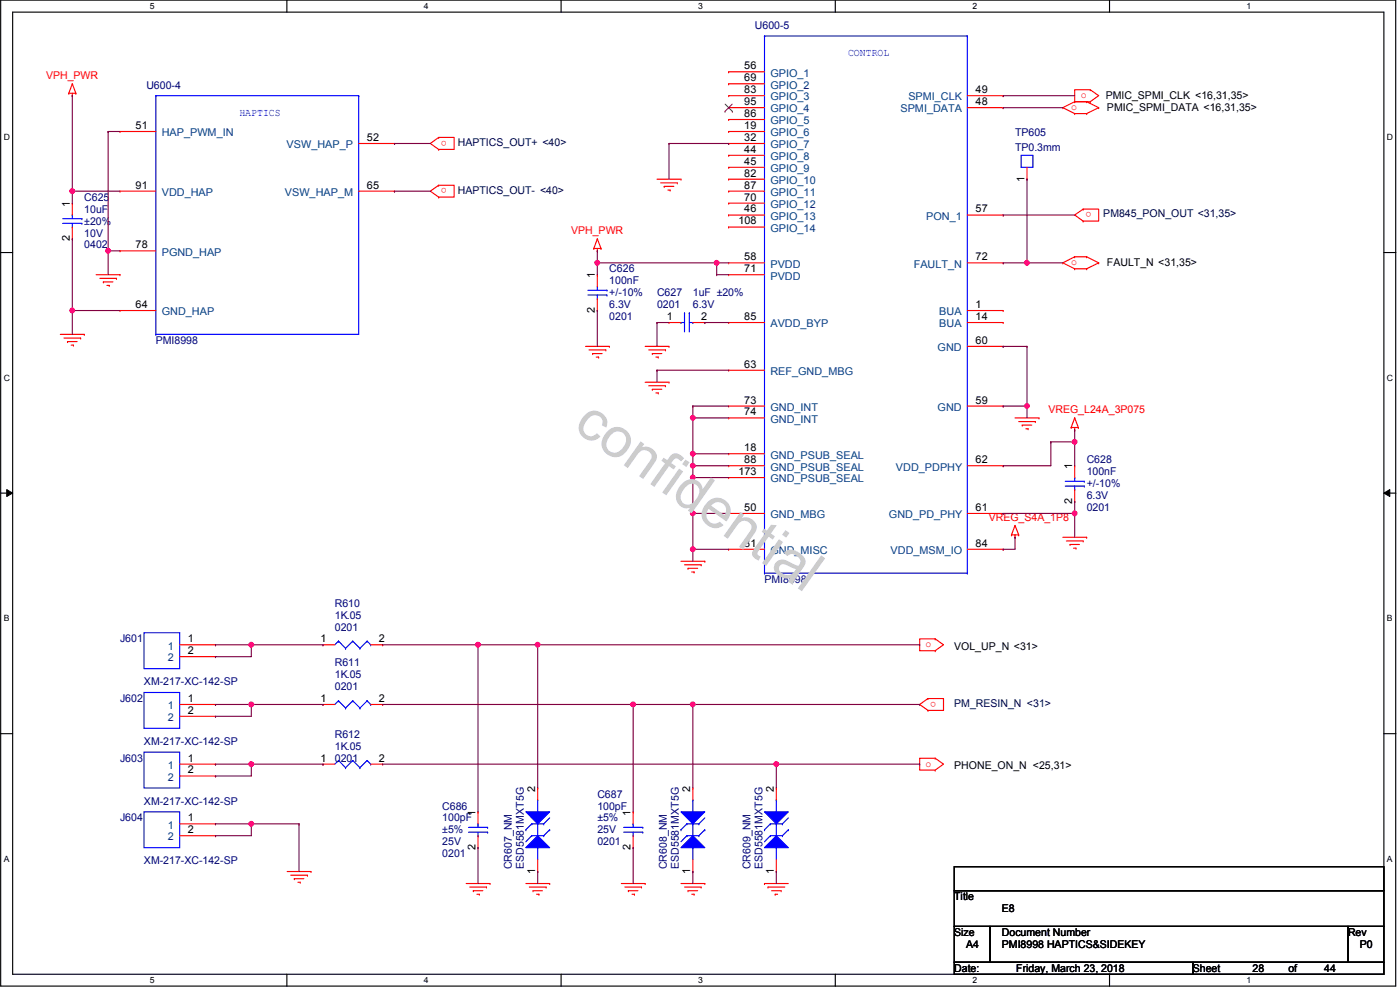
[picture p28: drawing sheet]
<svg xmlns="http://www.w3.org/2000/svg" width="420mm" height="297mm" viewBox="0 0 420 297" stroke-linecap="round" stroke-linejoin="round" font-family="sans-serif">
<defs><g id="words">
<text font-size="16.9" fill="#ccc" x="171.7" y="128.6" transform="rotate(35 171.7 128.6)">confidential</text>
<g font-size="3.2" fill="#000080">
<text x="226.6" y="8.7">U600-5</text>
<text x="43.9" y="26.6">U600-4</text>
<text x="304.6" y="40.9">TP605</text>
<text x="304.6" y="45.2">TP0.3mm</text>
<text x="25.3" y="60.2">C625</text>
<text x="25.3" y="63.8">10uF</text>
<text x="25.3" y="71">10V</text>
<text x="25.3" y="67.4">±20%</text>
<text x="25.3" y="74.5">0402</text>
<text x="182.9" y="81.7">C626</text>
<text x="182.9" y="85.3">100nF</text>
<text x="182.9" y="88.9">+/-10%</text>
<text x="197.2" y="88.9">C627</text>
<text x="207.9" y="88.9">1uF ±20%</text>
<text x="182.9" y="92.5">6.3V</text>
<text x="197.2" y="92.5">0201</text>
<text x="207.9" y="92.5">6.3V</text>
<text x="182.9" y="96.1">0201</text>
<text x="46.8" y="103.2">PMI8998</text>
<text x="326.1" y="139">C628</text>
<text x="326.1" y="142.6">100nF</text>
<text x="326.1" y="149.8">6.3V</text>
<text x="326.1" y="146.2">+/-10%</text>
<text x="326.1" y="153.4">0201</text>
<text x="229.4" y="174.8">PMI8998</text>
<text x="100.5" y="182">R610</text>
<text x="100.5" y="185.6">1K.05</text>
<text x="100.5" y="189.2">0201</text>
<text x="36" y="192.7">J601</text>
<text x="100.5" y="199.9">R611</text>
<text x="100.5" y="203.5">1K.05</text>
<text x="43.2" y="205.7">XM-217-XC-142-SP</text>
<text x="100.5" y="207.1">0201</text>
<text x="36" y="210.7">J602</text>
<text x="100.5" y="221.4">R612</text>
<text x="43.2" y="223.6">XM-217-XC-142-SP</text>
<text x="100.5" y="225">1K.05</text>
<text x="36" y="228.6">J603</text>
<text x="100.5" y="228.6">0201</text>
<text x="179.3" y="239.3">C687</text>
<text x="43.2" y="241.5">XM-217-XC-142-SP</text>
<text x="132.7" y="242.9">C686</text>
<text x="179.3" y="242.9">100pF</text>
<text x="36" y="246.5">J604</text>
<text x="132.7" y="246.5">100pF</text>
<text x="132.7" y="250.1">±5%</text>
<text x="179.3" y="250.1">25V</text>
<text x="179.3" y="246.5">±5%</text>
<text x="132.7" y="257.2">0201</text>
<text x="132.7" y="253.6">25V</text>
<text x="179.3" y="253.6">0201</text>
<text x="43.2" y="259.4">XM-217-XC-142-SP</text>
<text x="153.6" y="260.8" transform="rotate(-90 153.6 260.8)">CR607_NM</text>
<text x="157.2" y="260.8" transform="rotate(-90 157.2 260.8)">ESD5581MXT5G</text>
<text x="200.1" y="260.8" transform="rotate(-90 200.1 260.8)">CR608_NM</text>
<text x="203.7" y="260.8" transform="rotate(-90 203.7 260.8)">ESD5581MXT5G</text>
<text x="225.2" y="260.8" transform="rotate(-90 225.2 260.8)">CR609_NM</text>
<text x="228.8" y="260.8" transform="rotate(-90 228.8 260.8)">ESD5581MXT5G</text>
</g>
<g font-size="3.2" fill="#00f">
<text x="254.5" y="16.9">CONTROL</text>
<text x="71.8" y="34.8">HAPTICS</text>
</g>
<g font-size="3.2" fill="#f00">
<text x="13.8" y="23.7">VPH_PWR</text>
<text x="324.3" y="29.5">o</text>
<text x="321.5" y="33.1">o</text>
<text x="134.1" y="42.2" transform="rotate(180 134.1 42.2)">o</text>
<text x="134.1" y="56.5" transform="rotate(180 134.1 56.5)">o</text>
<text x="327.6" y="63.7" transform="rotate(180 327.6 63.7)">o</text>
<text x="171.4" y="70.3">VPH_PWR</text>
<text x="321.5" y="79.6">o</text>
<text x="314.7" y="124">VREG_L24A_3P075</text>
<text x="296.7" y="156.2">VREG_S4A_1P8</text>
<text x="277.8" y="194.2">o</text>
<text x="281" y="210.5" transform="rotate(180 281 210.5)">o</text>
<text x="277.8" y="230">o</text>
</g>
<g font-size="3.2">
<text x="223.4" y="20.8">56</text>
<text x="223.4" y="24.4">69</text>
<text x="223.4" y="27.9">83</text>
<text x="292.8" y="27.9">49</text>
<text x="331.8" y="29.8">PMIC_SPMI_CLK &lt;16,31,35&gt;</text>
<text x="223.4" y="31.5">95</text>
<text x="223.4" y="35.1">86</text>
<text x="292.8" y="31.5">48</text>
<text x="332.2" y="33.4">PMIC_SPMI_DATA &lt;16,31,35&gt;</text>
<text x="40.7" y="38.7">51</text>
<text x="223.4" y="38.7">19</text>
<text x="110.1" y="42.3">52</text>
<text x="223.4" y="42.3">32</text>
<text x="223.4" y="45.8">44</text>
<text x="223.4" y="49.4">45</text>
<text x="223.4" y="53">82</text>
<text x="40.7" y="56.6">91</text>
<text x="110.1" y="56.6">65</text>
<text x="223.4" y="56.6">87</text>
<text x="307.5" y="54.5" transform="rotate(-90 307.5 54.5)">1</text>
<text x="20.9" y="62" transform="rotate(-90 20.9 62)">1</text>
<text x="223.4" y="60.2">70</text>
<text x="223.4" y="63.8">46</text>
<text x="292.8" y="63.8">57</text>
<text x="221.6" y="67.4">108</text>
<text x="20.9" y="72.4" transform="rotate(-90 20.9 72.4)">2</text>
<text x="40.7" y="74.5">78</text>
<text x="178.5" y="83.5" transform="rotate(-90 178.5 83.5)">1</text>
<text x="223.4" y="78.1">58</text>
<text x="223.4" y="81.7">71</text>
<text x="292.8" y="78.1">72</text>
<text x="332.2" y="79.9">FAULT_N &lt;31,35&gt;</text>
<text x="40.7" y="92.4">64</text>
<text x="178.5" y="93.9" transform="rotate(-90 178.5 93.9)">2</text>
<text x="292.8" y="92.4">1</text>
<text x="200.1" y="96">1</text>
<text x="210.4" y="96">2</text>
<text x="223.4" y="96">85</text>
<text x="292.8" y="96">14</text>
<text x="292.8" y="103.2">60</text>
<text x="223.4" y="110.3">63</text>
<text x="223.4" y="121.1">73</text>
<text x="223.4" y="124.6">74</text>
<text x="292.8" y="121.1">59</text>
<text x="223.4" y="135.4">18</text>
<text x="221.6" y="142.5">173</text>
<text x="223.4" y="139">88</text>
<text x="292.8" y="139">62</text>
<text x="321.8" y="140.8" transform="rotate(-90 321.8 140.8)">1</text>
<text x="223.4" y="153.3">50</text>
<text x="292.8" y="153.3">61</text>
<text x="321.8" y="151.2" transform="rotate(-90 321.8 151.2)">2</text>
<text x="223.4" y="164">31</text>
<text x="292.8" y="164">84</text>
<text x="56.4" y="192.7">1</text>
<text x="56.4" y="196.3">2</text>
<text x="96.2" y="192.7">1</text>
<text x="113.7" y="192.7">2</text>
<text x="286.4" y="194.9">VOL_UP_N &lt;31&gt;</text>
<text x="56.4" y="210.6">1</text>
<text x="56.4" y="214.2">2</text>
<text x="96.2" y="210.6">1</text>
<text x="113.7" y="210.6">2</text>
<text x="56.4" y="228.5">1</text>
<text x="56.4" y="232.1">2</text>
<text x="96.2" y="228.5">1</text>
<text x="113.7" y="228.5">2</text>
<text x="286.4" y="230.7">PHONE_ON_N &lt;25,31&gt;</text>
<text x="160.6" y="237.5" transform="rotate(-90 160.6 237.5)">2</text>
<text x="207.2" y="237.5" transform="rotate(-90 207.2 237.5)">2</text>
<text x="232.2" y="237.5" transform="rotate(-90 232.2 237.5)">2</text>
<text x="142.7" y="244.7" transform="rotate(-90 142.7 244.7)">1</text>
<text x="189.3" y="244.7" transform="rotate(-90 189.3 244.7)">1</text>
<text x="56.4" y="246.4">1</text>
<text x="56.4" y="250">2</text>
<text x="142.7" y="255.1" transform="rotate(-90 142.7 255.1)">2</text>
<text x="189.3" y="255.1" transform="rotate(-90 189.3 255.1)">2</text>
<text x="160.6" y="262.3" transform="rotate(-90 160.6 262.3)">1</text>
<text x="207.2" y="262.3" transform="rotate(-90 207.2 262.3)">1</text>
<text x="232.2" y="262.3" transform="rotate(-90 232.2 262.3)">1</text>
<text x="286.4" y="270.1">Title</text>
<text x="300.7" y="273.7">E8</text>
<text x="286.4" y="280.8">Size</text>
<text x="300.7" y="280.8">Document Number</text>
<text x="404.6" y="280.8">Rev</text>
<text x="290" y="284.4">A4</text>
<text x="300.7" y="284.4">PMI8998 HAPTICS&amp;SIDEKEY</text>
<text x="408.1" y="284.4">P0</text>
<text x="286.4" y="291.6">Date:</text>
<text x="305" y="291.6">Friday, March 23, 2018</text>
<text x="358" y="291.6">Sheet</text>
<text x="375.9" y="291.6">28</text>
<text x="386.7" y="291.6">of</text>
<text x="397.4" y="291.6">44</text>
</g>
<g font-size="3.2" fill="#004080">
<text x="231.2" y="23">GPIO_1</text>
<text x="231.2" y="26.6">GPIO_2</text>
<text x="231.2" y="30.1">GPIO_3</text>
<text x="231.2" y="33.7">GPIO_4</text>
<text x="270.2" y="33.7">SPMI_DATA</text>
<text x="272.6" y="30.1">SPMI_CLK</text>
<text x="48.5" y="40.9">HAP_PWM_IN</text>
<text x="231.2" y="37.3">GPIO_5</text>
<text x="231.2" y="40.9">GPIO_6</text>
<text x="86" y="44.5">VSW_HAP_P</text>
<text x="231.2" y="44.5">GPIO_7</text>
<text x="231.2" y="48">GPIO_8</text>
<text x="231.2" y="51.6">GPIO_9</text>
<text x="48.5" y="58.8">VDD_HAP</text>
<text x="85.5" y="58.8">VSW_HAP_M</text>
<text x="231.2" y="55.2">GPIO_10</text>
<text x="231.2" y="58.8">GPIO_11</text>
<text x="231.2" y="62.4">GPIO_12</text>
<text x="231.2" y="66">GPIO_13</text>
<text x="278" y="66">PON_1</text>
<text x="231.2" y="69.6">GPIO_14</text>
<text x="48.5" y="76.7">PGND_HAP</text>
<text x="231.2" y="80.3">PVDD</text>
<text x="231.2" y="83.9">PVDD</text>
<text x="274.2" y="80.3">FAULT_N</text>
<text x="48.5" y="94.6">GND_HAP</text>
<text x="281.9" y="94.6">BUA</text>
<text x="231.2" y="98.2">AVDD_BYP</text>
<text x="281.9" y="98.2">BUA</text>
<text x="281.4" y="105.4">GND</text>
<text x="231.2" y="112.5">REF_GND_MBG</text>
<text x="231.2" y="123.3">GND_INT</text>
<text x="281.4" y="123.3">GND</text>
<text x="231.2" y="126.8">GND_INT</text>
<text x="231.2" y="137.6">GND_PSUB_SEAL</text>
<text x="231.2" y="141.2">GND_PSUB_SEAL</text>
<text x="268.9" y="141.2">VDD_PDPHY</text>
<text x="231.2" y="144.7">GND_PSUB_SEAL</text>
<text x="231.2" y="155.5">GND_MBG</text>
<text x="266.8" y="155.5">GND_PD_PHY</text>
<text x="231.2" y="166.2">GND_MISC</text>
<text x="267.3" y="166.2">VDD_MSM_IO</text>
<text x="50.4" y="194.9">1</text>
<text x="50.4" y="198.5">2</text>
<text x="50.4" y="212.8">1</text>
<text x="50.4" y="216.4">2</text>
<text x="50.4" y="230.7">1</text>
<text x="50.4" y="234.3">2</text>
<text x="50.4" y="248.6">1</text>
<text x="50.4" y="252.2">2</text>
</g>
<g font-size="3.2" fill="#000040">
<text x="137.4" y="43.8">HAPTICS_OUT+ &lt;40&gt;</text>
<text x="137.4" y="58.1">HAPTICS_OUT- &lt;40&gt;</text>
<text x="331.1" y="65.2">PM845_PON_OUT &lt;31,35&gt;</text>
<text x="286.4" y="212.1">PM_RESIN_N &lt;31&gt;</text>
</g>
<g font-size="2.6">
<text x="44.9" y="2.8">5</text>
<text x="127.2" y="2.8">4</text>
<text x="209.5" y="2.8">3</text>
<text x="291.8" y="2.8">2</text>
<text x="374.1" y="2.8">1</text>
<text x="1.1" y="42">D</text>
<text x="416.3" y="42">D</text>
<text x="1.1" y="114.2">C</text>
<text x="416.3" y="114.2">C</text>
<text x="1.1" y="186.4">B</text>
<text x="416.3" y="186.4">B</text>
<text x="1.1" y="258.5">A</text>
<text x="416.3" y="258.5">A</text>
<text x="44.9" y="295">5</text>
<text x="127.2" y="295">4</text>
<text x="209.5" y="295">3</text>
<text x="291.8" y="295">2</text>
<text x="374.1" y="295">1</text>
</g>
</g></defs>
<path d="M.2 0h418.7v295.9h-418.7zM3.8 3.6h411.5v288.7h-411.5z" fill="none" stroke="#000" stroke-width=".34"/>
<g fill="#fff">
<path d="M44.9 .4h1.5v2.9h-1.5z"/>
<path d="M44.9 292.7h1.5v2.9h-1.5z"/>
</g>
<path d="M86.1 0v3.6M86.1 292.3v3.6" fill="none" stroke="#000" stroke-width=".34"/>
<g fill="#fff">
<path d="M127.2 .4h1.5v2.9h-1.5z"/>
<path d="M127.2 292.7h1.5v2.9h-1.5z"/>
</g>
<path d="M168.4 0v3.6M168.4 292.3v3.6" fill="none" stroke="#000" stroke-width=".34"/>
<g fill="#fff">
<path d="M209.5 .4h1.5v2.9h-1.5z"/>
<path d="M209.5 292.7h1.5v2.9h-1.5z"/>
</g>
<path d="M250.7 0v3.6M250.7 292.3v3.6" fill="none" stroke="#000" stroke-width=".34"/>
<g fill="#fff">
<path d="M291.8 .4h1.5v2.9h-1.5z"/>
<path d="M291.8 292.7h1.5v2.9h-1.5z"/>
</g>
<path d="M333 0v3.6M333 292.3v3.6" fill="none" stroke="#000" stroke-width=".34"/>
<g fill="#fff">
<path d="M374.1 .4h1.5v2.9h-1.5z"/>
<path d="M374.1 292.7h1.5v2.9h-1.5z"/>
<path d="M1.1 39.7h1.9v2.9h-1.9z"/>
<path d="M416.3 39.7h1.8v2.9h-1.8z"/>
<path d="M1.1 111.8h1.9v2.9h-1.9z"/>
<path d="M416.3 111.8h1.8v2.9h-1.8z"/>
</g>
<path d="M.2 75.8h3.6M415.3 75.8h3.6" fill="none" stroke="#000" stroke-width=".34"/>
<g fill="#fff">
<path d="M1.1 184h1.8v2.9h-1.8z"/>
<path d="M416.3 184h1.7v2.9h-1.7z"/>
</g>
<path d="M.2 148h3.6M415.3 148h3.6" fill="none" stroke="#000" stroke-width=".34"/>
<path d="M2 146.9l1.8 1.1-1.8 1zM415.3 148l1.8-1.1v2.1z" fill="#000"/>
<path d="M2 146.9l1.8 1.1-1.8 1zM415.3 148l1.8-1.1v2.1z" fill="none" stroke="#000" stroke-width=".3"/>
<g fill="#fff">
<path d="M1.1 256.2h1.8v2.9h-1.8z"/>
<path d="M416.3 256.2h1.7v2.9h-1.7z"/>
</g>
<path d="M.2 220.1h3.6M415.3 220.1h3.6" fill="none" stroke="#000" stroke-width=".34"/>
<path d="M20.6 28h2.2" fill="none" stroke="#f00" stroke-width=".34"/>
<circle cx="22.8" cy="28" r=".17" fill="#f00"/>
<path d="M21.7 28v.7" fill="none" stroke="#f00" stroke-width=".34"/>
<circle cx="21.7" cy="28.7" r=".17" fill="#f00"/>
<path d="M21.7 25.1l1.1 2.9" fill="none" stroke="#f00" stroke-width=".34"/>
<circle cx="21.7" cy="25.1" r=".17" fill="#f00"/>
<path d="M21.7 25.1l-1.1 2.9" fill="none" stroke="#f00" stroke-width=".34"/>
<circle cx="20.6" cy="28" r=".17" fill="#f00"/>
<path d="M178.2 74.5h2.2" fill="none" stroke="#f00" stroke-width=".34"/>
<circle cx="180.4" cy="74.5" r=".17" fill="#f00"/>
<path d="M179.3 74.5v.8" fill="none" stroke="#f00" stroke-width=".34"/>
<circle cx="179.3" cy="75.3" r=".17" fill="#f00"/>
<path d="M179.3 71.7l1.1 2.8" fill="none" stroke="#f00" stroke-width=".34"/>
<circle cx="179.3" cy="71.7" r=".17" fill="#f00"/>
<path d="M179.3 71.7l-1.1 2.8" fill="none" stroke="#f00" stroke-width=".34"/>
<circle cx="178.2" cy="74.5" r=".17" fill="#f00"/>
<path d="M175.7 103.9h7.2" fill="none" stroke="#f00" stroke-width=".34"/>
<circle cx="182.9" cy="103.9" r=".17" fill="#f00"/>
<path d="M176.8 105h5" fill="none" stroke="#f00" stroke-width=".34"/>
<circle cx="181.8" cy="105" r=".17" fill="#f00"/>
<path d="M177.9 106.1h2.8" fill="none" stroke="#f00" stroke-width=".34"/>
<circle cx="177.9" cy="106.1" r=".17" fill="#f00"/>
<path d="M178.9 107.1h.8" fill="none" stroke="#f00" stroke-width=".34"/>
<circle cx="179.7" cy="107.1" r=".17" fill="#f00"/>
<path d="M193.6 114.7h7.2" fill="none" stroke="#f00" stroke-width=".34"/>
<circle cx="200.8" cy="114.7" r=".17" fill="#f00"/>
<path d="M194.7 115.7h5" fill="none" stroke="#f00" stroke-width=".34"/>
<circle cx="199.7" cy="115.7" r=".17" fill="#f00"/>
<path d="M195.8 116.8h2.8" fill="none" stroke="#f00" stroke-width=".34"/>
<circle cx="195.8" cy="116.8" r=".17" fill="#f00"/>
<path d="M196.8 117.9h.8" fill="none" stroke="#f00" stroke-width=".34"/>
<circle cx="197.6" cy="117.9" r=".17" fill="#f00"/>
<path d="M204.4 168.4h7.1" fill="none" stroke="#f00" stroke-width=".34"/>
<circle cx="211.5" cy="168.4" r=".17" fill="#f00"/>
<path d="M205.4 169.5h5" fill="none" stroke="#f00" stroke-width=".34"/>
<circle cx="210.4" cy="169.5" r=".17" fill="#f00"/>
<path d="M206.5 170.5h2.9" fill="none" stroke="#f00" stroke-width=".34"/>
<circle cx="206.5" cy="170.5" r=".17" fill="#f00"/>
<path d="M207.6 171.6h.7" fill="none" stroke="#f00" stroke-width=".34"/>
<circle cx="208.3" cy="171.6" r=".17" fill="#f00"/>
<path d="M304.6 125.4h7.2" fill="none" stroke="#f00" stroke-width=".34"/>
<circle cx="311.8" cy="125.4" r=".17" fill="#f00"/>
<path d="M305.7 126.5h5" fill="none" stroke="#f00" stroke-width=".34"/>
<circle cx="310.7" cy="126.5" r=".17" fill="#f00"/>
<path d="M306.8 127.6h2.9" fill="none" stroke="#f00" stroke-width=".34"/>
<circle cx="306.8" cy="127.6" r=".17" fill="#f00"/>
<path d="M307.9 128.7h.7" fill="none" stroke="#f00" stroke-width=".34"/>
<circle cx="308.6" cy="128.7" r=".17" fill="#f00"/>
<path d="M321.5 128.3h2.1" fill="none" stroke="#f00" stroke-width=".34"/>
<circle cx="323.6" cy="128.3" r=".17" fill="#f00"/>
<path d="M322.5 128.3v.7" fill="none" stroke="#f00" stroke-width=".34"/>
<circle cx="322.5" cy="129" r=".17" fill="#f00"/>
<path d="M322.5 125.4l1.1 2.9" fill="none" stroke="#f00" stroke-width=".34"/>
<circle cx="322.5" cy="125.4" r=".17" fill="#f00"/>
<path d="M322.5 125.4l-1 2.9" fill="none" stroke="#f00" stroke-width=".34"/>
<circle cx="321.5" cy="128.3" r=".17" fill="#f00"/>
<path d="M303.6 160.5h2.1" fill="none" stroke="#f00" stroke-width=".34"/>
<circle cx="305.7" cy="160.5" r=".17" fill="#f00"/>
<path d="M304.6 160.5v.7" fill="none" stroke="#f00" stroke-width=".34"/>
<circle cx="304.6" cy="161.2" r=".17" fill="#f00"/>
<path d="M304.6 157.6l1.1 2.9" fill="none" stroke="#f00" stroke-width=".34"/>
<circle cx="304.6" cy="157.6" r=".17" fill="#f00"/>
<path d="M304.6 157.6l-1 2.9" fill="none" stroke="#f00" stroke-width=".34"/>
<circle cx="303.6" cy="160.5" r=".17" fill="#f00"/>
<path d="M319 161.2h7.1" fill="none" stroke="#f00" stroke-width=".34"/>
<circle cx="326.1" cy="161.2" r=".17" fill="#f00"/>
<path d="M320 162.3h5.1" fill="none" stroke="#f00" stroke-width=".34"/>
<circle cx="325.1" cy="162.3" r=".17" fill="#f00"/>
<path d="M321.1 163.4h2.9" fill="none" stroke="#f00" stroke-width=".34"/>
<circle cx="321.1" cy="163.4" r=".17" fill="#f00"/>
<path d="M322.2 164.5h.7" fill="none" stroke="#f00" stroke-width=".34"/>
<circle cx="322.9" cy="164.5" r=".17" fill="#f00"/>
<path d="M86.2 261.5h7.1" fill="none" stroke="#f00" stroke-width=".34"/>
<circle cx="93.3" cy="261.5" r=".17" fill="#f00"/>
<path d="M87.2 262.6h5.1" fill="none" stroke="#f00" stroke-width=".34"/>
<circle cx="92.3" cy="262.6" r=".17" fill="#f00"/>
<path d="M88.3 263.7h2.9" fill="none" stroke="#f00" stroke-width=".34"/>
<circle cx="88.3" cy="263.7" r=".17" fill="#f00"/>
<path d="M89.4 264.7h.7" fill="none" stroke="#f00" stroke-width=".34"/>
<circle cx="90.1" cy="264.7" r=".17" fill="#f00"/>
<path d="M229.4 265.1h7.2" fill="none" stroke="#f00" stroke-width=".34"/>
<circle cx="229.4" cy="265.1" r=".17" fill="#f00"/>
<path d="M230.5 266.1h5" fill="none" stroke="#f00" stroke-width=".34"/>
<circle cx="230.5" cy="266.1" r=".17" fill="#f00"/>
<path d="M231.6 267.3h2.8" fill="none" stroke="#f00" stroke-width=".34"/>
<circle cx="234.4" cy="267.3" r=".17" fill="#f00"/>
<path d="M232.7 268.3h.7" fill="none" stroke="#f00" stroke-width=".34"/>
<circle cx="232.7" cy="268.3" r=".17" fill="#f00"/>
<path d="M157.8 265.1h7.2" fill="none" stroke="#f00" stroke-width=".34"/>
<circle cx="165" cy="265.1" r=".17" fill="#f00"/>
<path d="M158.9 266.1h5" fill="none" stroke="#f00" stroke-width=".34"/>
<circle cx="163.9" cy="266.1" r=".17" fill="#f00"/>
<path d="M160 267.3h2.8" fill="none" stroke="#f00" stroke-width=".34"/>
<circle cx="160" cy="267.3" r=".17" fill="#f00"/>
<path d="M161 268.3h.7" fill="none" stroke="#f00" stroke-width=".34"/>
<circle cx="161.7" cy="268.3" r=".17" fill="#f00"/>
<path d="M139.9 265.1h7.2" fill="none" stroke="#f00" stroke-width=".34"/>
<circle cx="147.1" cy="265.1" r=".17" fill="#f00"/>
<path d="M141 266.1h5" fill="none" stroke="#f00" stroke-width=".34"/>
<circle cx="146" cy="266.1" r=".17" fill="#f00"/>
<path d="M142.1 267.3h2.8" fill="none" stroke="#f00" stroke-width=".34"/>
<circle cx="142.1" cy="267.3" r=".17" fill="#f00"/>
<path d="M143.1 268.3h.7" fill="none" stroke="#f00" stroke-width=".34"/>
<circle cx="143.8" cy="268.3" r=".17" fill="#f00"/>
<path d="M204.4 265.1h7.1" fill="none" stroke="#f00" stroke-width=".34"/>
<circle cx="211.5" cy="265.1" r=".17" fill="#f00"/>
<path d="M205.4 266.1h5" fill="none" stroke="#f00" stroke-width=".34"/>
<circle cx="210.4" cy="266.1" r=".17" fill="#f00"/>
<path d="M206.5 267.3h2.9" fill="none" stroke="#f00" stroke-width=".34"/>
<circle cx="206.5" cy="267.3" r=".17" fill="#f00"/>
<path d="M207.6 268.3h.7" fill="none" stroke="#f00" stroke-width=".34"/>
<circle cx="208.3" cy="268.3" r=".17" fill="#f00"/>
<path d="M186.5 265.1h7.1" fill="none" stroke="#f00" stroke-width=".34"/>
<circle cx="193.6" cy="265.1" r=".17" fill="#f00"/>
<path d="M187.5 266.1h5" fill="none" stroke="#f00" stroke-width=".34"/>
<circle cx="192.5" cy="266.1" r=".17" fill="#f00"/>
<path d="M188.6 267.3h2.9" fill="none" stroke="#f00" stroke-width=".34"/>
<circle cx="188.6" cy="267.3" r=".17" fill="#f00"/>
<path d="M189.7 268.3h.7" fill="none" stroke="#f00" stroke-width=".34"/>
<circle cx="190.4" cy="268.3" r=".17" fill="#f00"/>
<path d="M193.6 103.9h7.2" fill="none" stroke="#f00" stroke-width=".34"/>
<circle cx="200.8" cy="103.9" r=".17" fill="#f00"/>
<path d="M194.7 105h5" fill="none" stroke="#f00" stroke-width=".34"/>
<circle cx="199.7" cy="105" r=".17" fill="#f00"/>
<path d="M195.8 106.1h2.8" fill="none" stroke="#f00" stroke-width=".34"/>
<circle cx="195.8" cy="106.1" r=".17" fill="#f00"/>
<path d="M196.8 107.1h.8" fill="none" stroke="#f00" stroke-width=".34"/>
<circle cx="197.6" cy="107.1" r=".17" fill="#f00"/>
<path d="M18.1 100.3h7.2" fill="none" stroke="#f00" stroke-width=".34"/>
<circle cx="25.3" cy="100.3" r=".17" fill="#f00"/>
<path d="M19.2 101.4h5" fill="none" stroke="#f00" stroke-width=".34"/>
<circle cx="24.2" cy="101.4" r=".17" fill="#f00"/>
<path d="M20.3 102.5h2.8" fill="none" stroke="#f00" stroke-width=".34"/>
<circle cx="20.3" cy="102.5" r=".17" fill="#f00"/>
<path d="M21.4 103.5h.6" fill="none" stroke="#f00" stroke-width=".34"/>
<circle cx="22" cy="103.5" r=".17" fill="#f00"/>
<path d="M28.9 82.4h7.1" fill="none" stroke="#f00" stroke-width=".34"/>
<circle cx="36" cy="82.4" r=".17" fill="#f00"/>
<path d="M30 83.5h5" fill="none" stroke="#f00" stroke-width=".34"/>
<circle cx="35" cy="83.5" r=".17" fill="#f00"/>
<path d="M31 84.6h2.9" fill="none" stroke="#f00" stroke-width=".34"/>
<circle cx="31" cy="84.6" r=".17" fill="#f00"/>
<path d="M32.1 85.6h.7" fill="none" stroke="#f00" stroke-width=".34"/>
<circle cx="32.8" cy="85.6" r=".17" fill="#f00"/>
<path d="M197.2 53.8h7.2" fill="none" stroke="#f00" stroke-width=".34"/>
<circle cx="204.4" cy="53.8" r=".17" fill="#f00"/>
<path d="M198.3 54.9h5" fill="none" stroke="#f00" stroke-width=".34"/>
<circle cx="203.3" cy="54.9" r=".17" fill="#f00"/>
<path d="M199.3 55.9h2.9" fill="none" stroke="#f00" stroke-width=".34"/>
<circle cx="199.3" cy="55.9" r=".17" fill="#f00"/>
<path d="M200.4 57h.7" fill="none" stroke="#f00" stroke-width=".34"/>
<circle cx="201.1" cy="57" r=".17" fill="#f00"/>
<path d="M129.1 43.1l2.5 1.7" fill="none" stroke="#f00" stroke-width=".34"/>
<circle cx="131.6" cy="44.8" r=".17" fill="#f00"/>
<path d="M131.6 41.2l-2.5 1.9" fill="none" stroke="#f00" stroke-width=".34"/>
<circle cx="131.6" cy="41.2" r=".17" fill="#f00"/>
<path d="M129.1 57.4l2.5 1.7M131.6 41.2h4.7v3.6h-4.7" fill="none" stroke="#f00" stroke-width=".34"/>
<circle cx="131.6" cy="59.1" r=".17" fill="#f00"/>
<path d="M131.6 55.6l-2.5 1.8" fill="none" stroke="#f00" stroke-width=".34"/>
<circle cx="131.6" cy="55.6" r=".17" fill="#f00"/>
<path d="M327.2 26.9l2.5 1.8M131.6 55.6h4.7v3.5h-4.7" fill="none" stroke="#f00" stroke-width=".34"/>
<circle cx="327.2" cy="26.9" r=".17" fill="#f00"/>
<path d="M329.7 28.7l-2.5 1.8" fill="none" stroke="#f00" stroke-width=".34"/>
<circle cx="327.2" cy="30.5" r=".17" fill="#f00"/>
<path d="M322.5 30.5l-3.5 1.8M327.2 26.9h-4.7v3.6h4.7" fill="none" stroke="#f00" stroke-width=".34"/>
<circle cx="322.5" cy="30.5" r=".17" fill="#f00"/>
<path d="M322.5 30.5h3.6" fill="none" stroke="#f00" stroke-width=".34"/>
<circle cx="326.1" cy="30.5" r=".17" fill="#f00"/>
<path d="M326.1 30.5l3.6 1.8" fill="none" stroke="#f00" stroke-width=".34"/>
<circle cx="329.7" cy="32.3" r=".17" fill="#f00"/>
<path d="M329.7 32.3l-3.6 1.8" fill="none" stroke="#f00" stroke-width=".34"/>
<circle cx="326.1" cy="34.1" r=".17" fill="#f00"/>
<path d="M322.5 34.1h3.6" fill="none" stroke="#f00" stroke-width=".34"/>
<circle cx="322.5" cy="34.1" r=".17" fill="#f00"/>
<path d="M319 32.3l3.5 1.8" fill="none" stroke="#f00" stroke-width=".34"/>
<circle cx="319" cy="32.3" r=".17" fill="#f00"/>
<path d="M322.5 64.5l2.6 1.8" fill="none" stroke="#f00" stroke-width=".34"/>
<circle cx="325.1" cy="66.3" r=".17" fill="#f00"/>
<path d="M325.1 62.7l-2.6 1.8" fill="none" stroke="#f00" stroke-width=".34"/>
<circle cx="325.1" cy="62.7" r=".17" fill="#f00"/>
<path d="M322.5 77l-3.5 1.9M325.1 62.7h4.6v3.6h-4.6" fill="none" stroke="#f00" stroke-width=".34"/>
<circle cx="322.5" cy="77" r=".17" fill="#f00"/>
<path d="M322.5 77h3.6" fill="none" stroke="#f00" stroke-width=".34"/>
<circle cx="326.1" cy="77" r=".17" fill="#f00"/>
<path d="M326.1 77l3.6 1.9" fill="none" stroke="#f00" stroke-width=".34"/>
<circle cx="329.7" cy="78.9" r=".17" fill="#f00"/>
<path d="M329.7 78.9l-3.6 1.7" fill="none" stroke="#f00" stroke-width=".34"/>
<circle cx="326.1" cy="80.6" r=".17" fill="#f00"/>
<path d="M322.5 80.6h3.6" fill="none" stroke="#f00" stroke-width=".34"/>
<circle cx="322.5" cy="80.6" r=".17" fill="#f00"/>
<path d="M319 78.9l3.5 1.7" fill="none" stroke="#f00" stroke-width=".34"/>
<circle cx="319" cy="78.9" r=".17" fill="#f00"/>
<path d="M280.7 191.7l2.5 1.8" fill="none" stroke="#f00" stroke-width=".34"/>
<circle cx="280.7" cy="191.7" r=".17" fill="#f00"/>
<path d="M283.2 193.5l-2.5 1.7" fill="none" stroke="#f00" stroke-width=".34"/>
<circle cx="280.7" cy="195.2" r=".17" fill="#f00"/>
<path d="M280.7 191.7h-4.7v3.5h4.7M280.7 227.5l2.5 1.8" fill="none" stroke="#f00" stroke-width=".34"/>
<circle cx="280.7" cy="227.5" r=".17" fill="#f00"/>
<path d="M283.2 229.3l-2.5 1.8" fill="none" stroke="#f00" stroke-width=".34"/>
<circle cx="280.7" cy="231.1" r=".17" fill="#f00"/>
<path d="M276 211.4l2.5 1.7M280.7 227.5h-4.7v3.6h4.7" fill="none" stroke="#f00" stroke-width=".34"/>
<circle cx="278.5" cy="213.1" r=".17" fill="#f00"/>
<path d="M278.5 209.6l-2.5 1.8" fill="none" stroke="#f00" stroke-width=".34"/>
<circle cx="278.5" cy="209.6" r=".17" fill="#f00"/>
<path d="M278.5 209.6h4.7v3.5h-4.7" fill="none" stroke="#f00" stroke-width=".34"/>
<path d="M286.4 260.1h128.9v7.2h-128.9zM286.4 267.3h128.9v10.7h-128.9zM286.4 278h10.7v10.7h-10.7zM297.1 278h107.5v10.7h-107.5zM404.6 278h10.7v10.7h-10.7zM286.4 288.7h71.6v3.6h-71.6zM358 288.7h57.3v3.6h-57.3z" fill="none" stroke="#000" stroke-width=".34"/>
<path d="M207.9 250.7l3.6 3.6h-7.1z" fill="#00f"/>
<path d="M207.9 250.7l3.6 3.6h-7.1zM207.9 254.3v3.6" fill="none" stroke="#00f" stroke-width=".34"/>
<circle cx="207.9" cy="254.3" r=".17" fill="#00f"/>
<path d="M207.9 247.2v3.5" fill="none" stroke="#00f" stroke-width=".34"/>
<circle cx="207.9" cy="247.2" r=".17" fill="#00f"/>
<path d="M206.2 250.7l-1.8 1.9" fill="none" stroke="#00f" stroke-width=".34"/>
<circle cx="206.2" cy="250.7" r=".17" fill="#00f"/>
<path d="M206.2 250.7h3.6" fill="none" stroke="#00f" stroke-width=".34"/>
<circle cx="209.8" cy="250.7" r=".17" fill="#00f"/>
<path d="M211.5 249l-1.7 1.7" fill="none" stroke="#00f" stroke-width=".34"/>
<circle cx="211.5" cy="249" r=".17" fill="#00f"/>
<path d="M204.4 243.6h7.1l-3.6 3.6z" fill="#00f"/>
<path d="M204.4 243.6h7.1l-3.6 3.6zM211.5 245.4l-1.7 1.8" fill="none" stroke="#00f" stroke-width=".34"/>
<circle cx="209.8" cy="247.2" r=".17" fill="#00f"/>
<path d="M206.2 247.2h3.6" fill="none" stroke="#00f" stroke-width=".34"/>
<circle cx="206.2" cy="247.2" r=".17" fill="#00f"/>
<path d="M206.2 247.2l-1.8 1.8" fill="none" stroke="#00f" stroke-width=".34"/>
<circle cx="204.4" cy="249" r=".17" fill="#00f"/>
<path d="M207.9 240v3.6" fill="none" stroke="#00f" stroke-width=".34"/>
<circle cx="207.9" cy="240" r=".17" fill="#00f"/>
<path d="M207.9 257.9v3.6" fill="none" stroke="#f00" stroke-width=".34"/>
<circle cx="207.9" cy="261.5" r=".17" fill="#f00"/>
<path d="M207.9 236.4v3.6" fill="none" stroke="#f00" stroke-width=".34"/>
<circle cx="207.9" cy="236.4" r=".17" fill="#f00"/>
<path d="M18.8 65.6h5.8" fill="none" stroke="#00f" stroke-width=".34"/>
<circle cx="24.6" cy="65.6" r=".17" fill="#00f"/>
<path d="M18.8 67h5.8" fill="none" stroke="#00f" stroke-width=".34"/>
<circle cx="24.6" cy="67" r=".17" fill="#00f"/>
<path d="M21.7 64.5v1.1" fill="none" stroke="#00f" stroke-width=".34"/>
<circle cx="21.7" cy="64.5" r=".17" fill="#00f"/>
<path d="M21.7 67v1.1" fill="none" stroke="#00f" stroke-width=".34"/>
<circle cx="21.7" cy="68.1" r=".17" fill="#00f"/>
<path d="M21.7 61v3.5" fill="none" stroke="#f00" stroke-width=".34"/>
<circle cx="21.7" cy="61" r=".17" fill="#f00"/>
<path d="M21.7 68.1v3.6" fill="none" stroke="#f00" stroke-width=".34"/>
<circle cx="21.7" cy="71.7" r=".17" fill="#f00"/>
<path d="M46.8 28.7h60.8" fill="none" stroke="#00f" stroke-width=".34"/>
<circle cx="107.6" cy="28.7" r=".17" fill="#00f"/>
<path d="M107.6 28.7v71.6" fill="none" stroke="#00f" stroke-width=".34"/>
<circle cx="107.6" cy="28.7" r=".17" fill="#00f"/>
<path d="M46.8 100.3h60.8" fill="none" stroke="#00f" stroke-width=".34"/>
<circle cx="46.8" cy="100.3" r=".17" fill="#00f"/>
<path d="M46.8 28.7v71.6" fill="none" stroke="#00f" stroke-width=".34"/>
<circle cx="46.8" cy="28.7" r=".17" fill="#00f"/>
<path d="M36 39.5h10.8" fill="none" stroke="#f00" stroke-width=".34"/>
<circle cx="36" cy="39.5" r=".17" fill="#f00"/>
<path d="M36 57.4h10.8" fill="none" stroke="#f00" stroke-width=".34"/>
<circle cx="36" cy="57.4" r=".17" fill="#f00"/>
<path d="M36 75.3h10.8" fill="none" stroke="#f00" stroke-width=".34"/>
<circle cx="36" cy="75.3" r=".17" fill="#f00"/>
<path d="M36 93.2h10.8" fill="none" stroke="#f00" stroke-width=".34"/>
<circle cx="36" cy="93.2" r=".17" fill="#f00"/>
<path d="M107.6 43.1h10.8" fill="none" stroke="#f00" stroke-width=".34"/>
<circle cx="118.4" cy="43.1" r=".17" fill="#f00"/>
<path d="M107.6 57.4h10.8" fill="none" stroke="#f00" stroke-width=".34"/>
<circle cx="118.4" cy="57.4" r=".17" fill="#f00"/>
<path d="M43.2 225.7h10.7v10.7h-10.7z" fill="none" stroke="#00f" stroke-width=".34"/>
<path d="M53.9 229.3h10.8" fill="none" stroke="#f00" stroke-width=".34"/>
<circle cx="64.7" cy="229.3" r=".17" fill="#f00"/>
<path d="M53.9 232.8h10.8" fill="none" stroke="#f00" stroke-width=".34"/>
<circle cx="64.7" cy="232.8" r=".17" fill="#f00"/>
<path d="M319.7 144.4h5.7" fill="none" stroke="#00f" stroke-width=".34"/>
<circle cx="325.4" cy="144.4" r=".17" fill="#00f"/>
<path d="M319.7 145.8h5.7" fill="none" stroke="#00f" stroke-width=".34"/>
<circle cx="325.4" cy="145.8" r=".17" fill="#00f"/>
<path d="M322.5 143.3v1.1" fill="none" stroke="#00f" stroke-width=".34"/>
<circle cx="322.5" cy="143.3" r=".17" fill="#00f"/>
<path d="M322.5 145.8v1.1" fill="none" stroke="#00f" stroke-width=".34"/>
<circle cx="322.5" cy="146.9" r=".17" fill="#00f"/>
<path d="M322.5 139.7v3.6" fill="none" stroke="#f00" stroke-width=".34"/>
<circle cx="322.5" cy="139.7" r=".17" fill="#f00"/>
<path d="M322.5 146.9v3.6" fill="none" stroke="#f00" stroke-width=".34"/>
<circle cx="322.5" cy="150.5" r=".17" fill="#f00"/>
<path d="M233 250.7l3.6 3.6h-7.2z" fill="#00f"/>
<path d="M233 250.7l3.6 3.6h-7.2zM233 254.3v3.6" fill="none" stroke="#00f" stroke-width=".34"/>
<circle cx="233" cy="254.3" r=".17" fill="#00f"/>
<path d="M233 247.2v3.5" fill="none" stroke="#00f" stroke-width=".34"/>
<circle cx="233" cy="247.2" r=".17" fill="#00f"/>
<path d="M231.2 250.7l-1.8 1.9" fill="none" stroke="#00f" stroke-width=".34"/>
<circle cx="231.2" cy="250.7" r=".17" fill="#00f"/>
<path d="M231.2 250.7h3.6" fill="none" stroke="#00f" stroke-width=".34"/>
<circle cx="234.8" cy="250.7" r=".17" fill="#00f"/>
<path d="M236.6 249l-1.8 1.7" fill="none" stroke="#00f" stroke-width=".34"/>
<circle cx="236.6" cy="249" r=".17" fill="#00f"/>
<path d="M229.4 243.6h7.2l-3.6 3.6z" fill="#00f"/>
<path d="M229.4 243.6h7.2l-3.6 3.6zM236.6 245.4l-1.8 1.8" fill="none" stroke="#00f" stroke-width=".34"/>
<circle cx="234.8" cy="247.2" r=".17" fill="#00f"/>
<path d="M231.2 247.2h3.6" fill="none" stroke="#00f" stroke-width=".34"/>
<circle cx="231.2" cy="247.2" r=".17" fill="#00f"/>
<path d="M231.2 247.2l-1.8 1.8" fill="none" stroke="#00f" stroke-width=".34"/>
<circle cx="229.4" cy="249" r=".17" fill="#00f"/>
<path d="M233 240v3.6" fill="none" stroke="#00f" stroke-width=".34"/>
<circle cx="233" cy="240" r=".17" fill="#00f"/>
<path d="M233 257.9v3.6" fill="none" stroke="#f00" stroke-width=".34"/>
<circle cx="233" cy="261.5" r=".17" fill="#f00"/>
<path d="M233 236.4v3.6" fill="none" stroke="#f00" stroke-width=".34"/>
<circle cx="233" cy="236.4" r=".17" fill="#f00"/>
<path d="M187.2 248.2h5.7" fill="none" stroke="#00f" stroke-width=".34"/>
<circle cx="192.9" cy="248.2" r=".17" fill="#00f"/>
<path d="M187.2 249.7h5.7" fill="none" stroke="#00f" stroke-width=".34"/>
<circle cx="192.9" cy="249.7" r=".17" fill="#00f"/>
<path d="M190 247.2v1" fill="none" stroke="#00f" stroke-width=".34"/>
<circle cx="190" cy="247.2" r=".17" fill="#00f"/>
<path d="M190 249.7v1" fill="none" stroke="#00f" stroke-width=".34"/>
<circle cx="190" cy="250.7" r=".17" fill="#00f"/>
<path d="M190 243.6v3.6" fill="none" stroke="#f00" stroke-width=".34"/>
<circle cx="190" cy="243.6" r=".17" fill="#f00"/>
<path d="M190 250.7v3.6" fill="none" stroke="#f00" stroke-width=".34"/>
<circle cx="190" cy="254.3" r=".17" fill="#f00"/>
<path d="M43.2 189.9h10.7v10.7h-10.7z" fill="none" stroke="#00f" stroke-width=".34"/>
<path d="M53.9 193.5h10.8" fill="none" stroke="#f00" stroke-width=".34"/>
<circle cx="64.7" cy="193.5" r=".17" fill="#f00"/>
<path d="M53.9 197h10.8" fill="none" stroke="#f00" stroke-width=".34"/>
<circle cx="64.7" cy="197" r=".17" fill="#f00"/>
<path d="M229.4 172h60.9" fill="none" stroke="#00f" stroke-width=".34"/>
<circle cx="229.4" cy="172" r=".17" fill="#00f"/>
<path d="M229.4 10.8v161.2" fill="none" stroke="#00f" stroke-width=".34"/>
<circle cx="229.4" cy="10.8" r=".17" fill="#00f"/>
<path d="M229.4 10.8h60.9" fill="none" stroke="#00f" stroke-width=".34"/>
<circle cx="290.3" cy="10.8" r=".17" fill="#00f"/>
<path d="M290.3 10.8v161.2" fill="none" stroke="#00f" stroke-width=".34"/>
<circle cx="290.3" cy="172" r=".17" fill="#00f"/>
<path d="M218.7 21.5h10.7" fill="none" stroke="#f00" stroke-width=".34"/>
<circle cx="218.7" cy="21.5" r=".17" fill="#f00"/>
<path d="M218.7 25.1h10.7" fill="none" stroke="#f00" stroke-width=".34"/>
<circle cx="218.7" cy="25.1" r=".17" fill="#f00"/>
<path d="M218.7 28.7h10.7" fill="none" stroke="#f00" stroke-width=".34"/>
<circle cx="218.7" cy="28.7" r=".17" fill="#f00"/>
<path d="M218.7 32.3h10.7" fill="none" stroke="#f00" stroke-width=".34"/>
<circle cx="218.7" cy="32.3" r=".17" fill="#f00"/>
<path d="M217.6 33.4h.1M217.6 31.2l2.2 2.2M219.7 31.2l-2.1 2.2M219.8 33.4h.1" fill="none" stroke="#804000" stroke-width=".3"/>
<path d="M218.7 35.9h10.7" fill="none" stroke="#f00" stroke-width=".34"/>
<circle cx="218.7" cy="35.9" r=".17" fill="#f00"/>
<path d="M218.7 39.5h10.7" fill="none" stroke="#f00" stroke-width=".34"/>
<circle cx="218.7" cy="39.5" r=".17" fill="#f00"/>
<path d="M218.7 43.1h10.7" fill="none" stroke="#f00" stroke-width=".34"/>
<circle cx="218.7" cy="43.1" r=".17" fill="#f00"/>
<path d="M218.7 46.6h10.7" fill="none" stroke="#f00" stroke-width=".34"/>
<circle cx="218.7" cy="46.6" r=".17" fill="#f00"/>
<path d="M218.7 50.2h10.7" fill="none" stroke="#f00" stroke-width=".34"/>
<circle cx="218.7" cy="50.2" r=".17" fill="#f00"/>
<path d="M218.7 53.8h10.7" fill="none" stroke="#f00" stroke-width=".34"/>
<circle cx="218.7" cy="53.8" r=".17" fill="#f00"/>
<path d="M218.7 57.4h10.7" fill="none" stroke="#f00" stroke-width=".34"/>
<circle cx="218.7" cy="57.4" r=".17" fill="#f00"/>
<path d="M218.7 61h10.7" fill="none" stroke="#f00" stroke-width=".34"/>
<circle cx="218.7" cy="61" r=".17" fill="#f00"/>
<path d="M218.7 64.5h10.7" fill="none" stroke="#f00" stroke-width=".34"/>
<circle cx="218.7" cy="64.5" r=".17" fill="#f00"/>
<path d="M218.7 68.1h10.7" fill="none" stroke="#f00" stroke-width=".34"/>
<circle cx="218.7" cy="68.1" r=".17" fill="#f00"/>
<path d="M218.7 78.9h10.7" fill="none" stroke="#f00" stroke-width=".34"/>
<circle cx="218.7" cy="78.9" r=".17" fill="#f00"/>
<path d="M218.7 82.4h10.7" fill="none" stroke="#f00" stroke-width=".34"/>
<circle cx="218.7" cy="82.4" r=".17" fill="#f00"/>
<path d="M218.7 96.8h10.7" fill="none" stroke="#f00" stroke-width=".34"/>
<circle cx="218.7" cy="96.8" r=".17" fill="#f00"/>
<path d="M218.7 111.1h10.7" fill="none" stroke="#f00" stroke-width=".34"/>
<circle cx="218.7" cy="111.1" r=".17" fill="#f00"/>
<path d="M218.7 121.8h10.7" fill="none" stroke="#f00" stroke-width=".34"/>
<circle cx="218.7" cy="121.8" r=".17" fill="#f00"/>
<path d="M218.7 125.4h10.7" fill="none" stroke="#f00" stroke-width=".34"/>
<circle cx="218.7" cy="125.4" r=".17" fill="#f00"/>
<path d="M218.7 136.1h10.7" fill="none" stroke="#f00" stroke-width=".34"/>
<circle cx="218.7" cy="136.1" r=".17" fill="#f00"/>
<path d="M218.7 139.7h10.7" fill="none" stroke="#f00" stroke-width=".34"/>
<circle cx="218.7" cy="139.7" r=".17" fill="#f00"/>
<path d="M218.7 143.3h10.7" fill="none" stroke="#f00" stroke-width=".34"/>
<circle cx="218.7" cy="143.3" r=".17" fill="#f00"/>
<path d="M218.7 154.1h10.7" fill="none" stroke="#f00" stroke-width=".34"/>
<circle cx="218.7" cy="154.1" r=".17" fill="#f00"/>
<path d="M218.7 164.8h10.7" fill="none" stroke="#f00" stroke-width=".34"/>
<circle cx="218.7" cy="164.8" r=".17" fill="#f00"/>
<path d="M290.3 28.7h10.8" fill="none" stroke="#f00" stroke-width=".34"/>
<circle cx="301.1" cy="28.7" r=".17" fill="#f00"/>
<path d="M290.3 32.3h10.8" fill="none" stroke="#f00" stroke-width=".34"/>
<circle cx="301.1" cy="32.3" r=".17" fill="#f00"/>
<path d="M290.3 64.5h10.8" fill="none" stroke="#f00" stroke-width=".34"/>
<circle cx="301.1" cy="64.5" r=".17" fill="#f00"/>
<path d="M290.3 78.9h10.8" fill="none" stroke="#f00" stroke-width=".34"/>
<circle cx="301.1" cy="78.9" r=".17" fill="#f00"/>
<path d="M290.3 93.2h10.8" fill="none" stroke="#f00" stroke-width=".34"/>
<circle cx="301.1" cy="93.2" r=".17" fill="#f00"/>
<path d="M290.3 96.8h10.8" fill="none" stroke="#f00" stroke-width=".34"/>
<circle cx="301.1" cy="96.8" r=".17" fill="#f00"/>
<path d="M290.3 103.9h10.8" fill="none" stroke="#f00" stroke-width=".34"/>
<circle cx="301.1" cy="103.9" r=".17" fill="#f00"/>
<path d="M290.3 121.8h10.8" fill="none" stroke="#f00" stroke-width=".34"/>
<circle cx="301.1" cy="121.8" r=".17" fill="#f00"/>
<path d="M290.3 139.7h10.8" fill="none" stroke="#f00" stroke-width=".34"/>
<circle cx="301.1" cy="139.7" r=".17" fill="#f00"/>
<path d="M290.3 154.1h10.8" fill="none" stroke="#f00" stroke-width=".34"/>
<circle cx="301.1" cy="154.1" r=".17" fill="#f00"/>
<path d="M290.3 164.8h10.8" fill="none" stroke="#f00" stroke-width=".34"/>
<circle cx="301.1" cy="164.8" r=".17" fill="#f00"/>
<path d="M43.2 207.8h10.7v10.7h-10.7z" fill="none" stroke="#00f" stroke-width=".34"/>
<path d="M53.9 211.4h10.8" fill="none" stroke="#f00" stroke-width=".34"/>
<circle cx="64.7" cy="211.4" r=".17" fill="#f00"/>
<path d="M53.9 214.9h10.8" fill="none" stroke="#f00" stroke-width=".34"/>
<circle cx="64.7" cy="214.9" r=".17" fill="#f00"/>
<path d="M101.6 192.4l-1.1 1.1" fill="none" stroke="#00f" stroke-width=".34"/>
<circle cx="101.6" cy="192.4" r=".17" fill="#00f"/>
<path d="M101.6 192.4l2.1 2.1" fill="none" stroke="#00f" stroke-width=".34"/>
<circle cx="103.7" cy="194.5" r=".17" fill="#00f"/>
<path d="M105.9 192.4l-2.2 2.1" fill="none" stroke="#00f" stroke-width=".34"/>
<circle cx="105.9" cy="192.4" r=".17" fill="#00f"/>
<path d="M105.9 192.4l2.1 2.1" fill="none" stroke="#00f" stroke-width=".34"/>
<circle cx="108" cy="194.5" r=".17" fill="#00f"/>
<path d="M110.2 192.4l-2.2 2.1" fill="none" stroke="#00f" stroke-width=".34"/>
<circle cx="110.2" cy="192.4" r=".17" fill="#00f"/>
<path d="M110.2 192.4l1 1.1" fill="none" stroke="#00f" stroke-width=".34"/>
<circle cx="111.2" cy="193.5" r=".17" fill="#00f"/>
<path d="M96.9 193.5h3.6" fill="none" stroke="#f00" stroke-width=".34"/>
<circle cx="96.9" cy="193.5" r=".17" fill="#f00"/>
<path d="M111.2 193.5h3.6" fill="none" stroke="#f00" stroke-width=".34"/>
<circle cx="114.8" cy="193.5" r=".17" fill="#f00"/>
<path d="M101.6 210.3l-1.1 1.1" fill="none" stroke="#00f" stroke-width=".34"/>
<circle cx="101.6" cy="210.3" r=".17" fill="#00f"/>
<path d="M101.6 210.3l2.1 2.1" fill="none" stroke="#00f" stroke-width=".34"/>
<circle cx="103.7" cy="212.4" r=".17" fill="#00f"/>
<path d="M105.9 210.3l-2.2 2.1" fill="none" stroke="#00f" stroke-width=".34"/>
<circle cx="105.9" cy="210.3" r=".17" fill="#00f"/>
<path d="M105.9 210.3l2.1 2.1" fill="none" stroke="#00f" stroke-width=".34"/>
<circle cx="108" cy="212.4" r=".17" fill="#00f"/>
<path d="M110.2 210.3l-2.2 2.1" fill="none" stroke="#00f" stroke-width=".34"/>
<circle cx="110.2" cy="210.3" r=".17" fill="#00f"/>
<path d="M110.2 210.3l1 1.1" fill="none" stroke="#00f" stroke-width=".34"/>
<circle cx="111.2" cy="211.4" r=".17" fill="#00f"/>
<path d="M96.9 211.4h3.6" fill="none" stroke="#f00" stroke-width=".34"/>
<circle cx="96.9" cy="211.4" r=".17" fill="#f00"/>
<path d="M111.2 211.4h3.6" fill="none" stroke="#f00" stroke-width=".34"/>
<circle cx="114.8" cy="211.4" r=".17" fill="#f00"/>
<path d="M205.4 93.9v5.7" fill="none" stroke="#00f" stroke-width=".34"/>
<circle cx="205.4" cy="93.9" r=".17" fill="#00f"/>
<path d="M206.9 93.9v5.7" fill="none" stroke="#00f" stroke-width=".34"/>
<circle cx="206.9" cy="93.9" r=".17" fill="#00f"/>
<path d="M204.4 96.8h1" fill="none" stroke="#00f" stroke-width=".34"/>
<circle cx="204.4" cy="96.8" r=".17" fill="#00f"/>
<path d="M206.9 96.8h1" fill="none" stroke="#00f" stroke-width=".34"/>
<circle cx="207.9" cy="96.8" r=".17" fill="#00f"/>
<path d="M200.8 96.8h3.6" fill="none" stroke="#f00" stroke-width=".34"/>
<circle cx="200.8" cy="96.8" r=".17" fill="#f00"/>
<path d="M207.9 96.8h3.6" fill="none" stroke="#f00" stroke-width=".34"/>
<circle cx="211.5" cy="96.8" r=".17" fill="#f00"/>
<path d="M43.2 243.6h10.7v10.7h-10.7z" fill="none" stroke="#00f" stroke-width=".34"/>
<path d="M53.9 247.2h10.8" fill="none" stroke="#f00" stroke-width=".34"/>
<circle cx="64.7" cy="247.2" r=".17" fill="#f00"/>
<path d="M53.9 250.7h10.8" fill="none" stroke="#f00" stroke-width=".34"/>
<circle cx="64.7" cy="250.7" r=".17" fill="#f00"/>
<path d="M306.4 46.6h3.6v3.6h-3.6z" fill="none" stroke="#00f" stroke-width=".34"/>
<path d="M308.2 50.2v3.6" fill="none" stroke="#f00" stroke-width=".34"/>
<circle cx="308.2" cy="53.8" r=".17" fill="#f00"/>
<path d="M176.4 87.1h5.7" fill="none" stroke="#00f" stroke-width=".34"/>
<circle cx="182.1" cy="87.1" r=".17" fill="#00f"/>
<path d="M176.4 88.5h5.7" fill="none" stroke="#00f" stroke-width=".34"/>
<circle cx="182.1" cy="88.5" r=".17" fill="#00f"/>
<path d="M179.3 86v1.1" fill="none" stroke="#00f" stroke-width=".34"/>
<circle cx="179.3" cy="86" r=".17" fill="#00f"/>
<path d="M179.3 88.5v1.1" fill="none" stroke="#00f" stroke-width=".34"/>
<circle cx="179.3" cy="89.6" r=".17" fill="#00f"/>
<path d="M179.3 82.4v3.6" fill="none" stroke="#f00" stroke-width=".34"/>
<circle cx="179.3" cy="82.4" r=".17" fill="#f00"/>
<path d="M179.3 89.6v3.6" fill="none" stroke="#f00" stroke-width=".34"/>
<circle cx="179.3" cy="93.2" r=".17" fill="#f00"/>
<path d="M101.6 228.2l-1.1 1.1" fill="none" stroke="#00f" stroke-width=".34"/>
<circle cx="101.6" cy="228.2" r=".17" fill="#00f"/>
<path d="M101.6 228.2l2.1 2.1" fill="none" stroke="#00f" stroke-width=".34"/>
<circle cx="103.7" cy="230.3" r=".17" fill="#00f"/>
<path d="M105.9 228.2l-2.2 2.1" fill="none" stroke="#00f" stroke-width=".34"/>
<circle cx="105.9" cy="228.2" r=".17" fill="#00f"/>
<path d="M105.9 228.2l2.1 2.1" fill="none" stroke="#00f" stroke-width=".34"/>
<circle cx="108" cy="230.3" r=".17" fill="#00f"/>
<path d="M110.2 228.2l-2.2 2.1" fill="none" stroke="#00f" stroke-width=".34"/>
<circle cx="110.2" cy="228.2" r=".17" fill="#00f"/>
<path d="M110.2 228.2l1 1.1" fill="none" stroke="#00f" stroke-width=".34"/>
<circle cx="111.2" cy="229.3" r=".17" fill="#00f"/>
<path d="M96.9 229.3h3.6" fill="none" stroke="#f00" stroke-width=".34"/>
<circle cx="96.9" cy="229.3" r=".17" fill="#f00"/>
<path d="M111.2 229.3h3.6" fill="none" stroke="#f00" stroke-width=".34"/>
<circle cx="114.8" cy="229.3" r=".17" fill="#f00"/>
<path d="M140.6 248.2h5.7" fill="none" stroke="#00f" stroke-width=".34"/>
<circle cx="146.3" cy="248.2" r=".17" fill="#00f"/>
<path d="M140.6 249.7h5.7" fill="none" stroke="#00f" stroke-width=".34"/>
<circle cx="146.3" cy="249.7" r=".17" fill="#00f"/>
<path d="M143.5 247.2v1" fill="none" stroke="#00f" stroke-width=".34"/>
<circle cx="143.5" cy="247.2" r=".17" fill="#00f"/>
<path d="M143.5 249.7v1" fill="none" stroke="#00f" stroke-width=".34"/>
<circle cx="143.5" cy="250.7" r=".17" fill="#00f"/>
<path d="M143.5 243.6v3.6" fill="none" stroke="#f00" stroke-width=".34"/>
<circle cx="143.5" cy="243.6" r=".17" fill="#f00"/>
<path d="M143.5 250.7v3.6" fill="none" stroke="#f00" stroke-width=".34"/>
<circle cx="143.5" cy="254.3" r=".17" fill="#f00"/>
<path d="M161.4 250.7l3.6 3.6h-7.2z" fill="#00f"/>
<path d="M161.4 250.7l3.6 3.6h-7.2zM161.4 254.3v3.6" fill="none" stroke="#00f" stroke-width=".34"/>
<circle cx="161.4" cy="254.3" r=".17" fill="#00f"/>
<path d="M161.4 247.2v3.5" fill="none" stroke="#00f" stroke-width=".34"/>
<circle cx="161.4" cy="247.2" r=".17" fill="#00f"/>
<path d="M159.6 250.7l-1.8 1.9" fill="none" stroke="#00f" stroke-width=".34"/>
<circle cx="159.6" cy="250.7" r=".17" fill="#00f"/>
<path d="M159.6 250.7h3.6" fill="none" stroke="#00f" stroke-width=".34"/>
<circle cx="163.2" cy="250.7" r=".17" fill="#00f"/>
<path d="M165 249l-1.8 1.7" fill="none" stroke="#00f" stroke-width=".34"/>
<circle cx="165" cy="249" r=".17" fill="#00f"/>
<path d="M157.8 243.6h7.2l-3.6 3.6z" fill="#00f"/>
<path d="M157.8 243.6h7.2l-3.6 3.6zM165 245.4l-1.8 1.8" fill="none" stroke="#00f" stroke-width=".34"/>
<circle cx="163.2" cy="247.2" r=".17" fill="#00f"/>
<path d="M159.6 247.2h3.6" fill="none" stroke="#00f" stroke-width=".34"/>
<circle cx="159.6" cy="247.2" r=".17" fill="#00f"/>
<path d="M159.6 247.2l-1.8 1.8" fill="none" stroke="#00f" stroke-width=".34"/>
<circle cx="157.8" cy="249" r=".17" fill="#00f"/>
<path d="M161.4 240v3.6" fill="none" stroke="#00f" stroke-width=".34"/>
<circle cx="161.4" cy="240" r=".17" fill="#00f"/>
<path d="M161.4 257.9v3.6" fill="none" stroke="#f00" stroke-width=".34"/>
<circle cx="161.4" cy="261.5" r=".17" fill="#f00"/>
<path d="M161.4 236.4v3.6" fill="none" stroke="#f00" stroke-width=".34"/>
<circle cx="161.4" cy="236.4" r=".17" fill="#f00"/>
<path d="M21.7 57.4h14.3" fill="none" stroke="#800040" stroke-width=".34"/>
<circle cx="21.7" cy="57.4" r=".17" fill="#800040"/>
<path d="M21.7 57.4v3.6" fill="none" stroke="#800040" stroke-width=".34"/>
<circle cx="21.7" cy="57.4" r=".17" fill="#800040"/>
<path d="M21.7 71.7v21.5" fill="none" stroke="#800040" stroke-width=".34"/>
<circle cx="21.7" cy="71.7" r=".17" fill="#800040"/>
<circle cx="21.7" cy="93.1" r=".7" fill="#f0f"/>
<circle cx="21.7" cy="93.1" r=".7" fill="none" stroke="#f0f" stroke-width=".34"/>
<path d="M21.7 28.7v28.7" fill="none" stroke="#800040" stroke-width=".34"/>
<circle cx="21.7" cy="28.7" r=".17" fill="#800040"/>
<circle cx="21.7" cy="57.3" r=".7" fill="#f0f"/>
<circle cx="21.7" cy="57.3" r=".7" fill="none" stroke="#f0f" stroke-width=".34"/>
<path d="M118.4 43.1h10.7" fill="none" stroke="#800040" stroke-width=".34"/>
<circle cx="118.4" cy="43.1" r=".17" fill="#800040"/>
<path d="M118.4 57.4h10.7" fill="none" stroke="#800040" stroke-width=".34"/>
<circle cx="118.4" cy="57.4" r=".17" fill="#800040"/>
<path d="M215.1 78.9h3.6" fill="none" stroke="#800040" stroke-width=".34"/>
<circle cx="215.1" cy="78.9" r=".17" fill="#800040"/>
<path d="M215.1 78.9v3.5" fill="none" stroke="#800040" stroke-width=".34"/>
<circle cx="215.1" cy="78.9" r=".17" fill="#800040"/>
<path d="M215.1 82.4h3.6" fill="none" stroke="#800040" stroke-width=".34"/>
<circle cx="215.1" cy="82.4" r=".17" fill="#800040"/>
<path d="M179.3 78.9v3.5" fill="none" stroke="#800040" stroke-width=".34"/>
<circle cx="179.3" cy="78.9" r=".17" fill="#800040"/>
<path d="M179.3 75.3v3.6" fill="none" stroke="#800040" stroke-width=".34"/>
<circle cx="179.3" cy="75.3" r=".17" fill="#800040"/>
<path d="M179.3 93.2v10.7" fill="none" stroke="#800040" stroke-width=".34"/>
<circle cx="179.3" cy="93.2" r=".17" fill="#800040"/>
<path d="M211.5 96.8h7.2" fill="none" stroke="#800040" stroke-width=".34"/>
<circle cx="211.5" cy="96.8" r=".17" fill="#800040"/>
<path d="M179.3 78.9h35.8" fill="none" stroke="#800040" stroke-width=".34"/>
<circle cx="179.3" cy="78.9" r=".17" fill="#800040"/>
<circle cx="215.1" cy="78.8" r=".7" fill="#f0f"/>
<circle cx="215.1" cy="78.8" r=".7" fill="none" stroke="#f0f" stroke-width=".34"/>
<circle cx="179.2" cy="78.8" r=".7" fill="#f0f"/>
<circle cx="179.2" cy="78.8" r=".7" fill="none" stroke="#f0f" stroke-width=".34"/>
<path d="M197.2 111.1h21.5" fill="none" stroke="#800040" stroke-width=".34"/>
<circle cx="197.2" cy="111.1" r=".17" fill="#800040"/>
<path d="M197.2 111.1v3.6" fill="none" stroke="#800040" stroke-width=".34"/>
<circle cx="197.2" cy="111.1" r=".17" fill="#800040"/>
<path d="M207.9 121.8h10.8" fill="none" stroke="#800040" stroke-width=".34"/>
<circle cx="207.9" cy="121.8" r=".17" fill="#800040"/>
<path d="M207.9 121.8v3.6" fill="none" stroke="#800040" stroke-width=".34"/>
<circle cx="207.9" cy="121.8" r=".17" fill="#800040"/>
<path d="M207.9 164.8h10.8" fill="none" stroke="#800040" stroke-width=".34"/>
<circle cx="207.9" cy="164.8" r=".17" fill="#800040"/>
<circle cx="207.9" cy="164.8" r=".7" fill="#f0f"/>
<circle cx="207.9" cy="164.8" r=".7" fill="none" stroke="#f0f" stroke-width=".34"/>
<path d="M207.9 154.1h10.8" fill="none" stroke="#800040" stroke-width=".34"/>
<circle cx="207.9" cy="154.1" r=".17" fill="#800040"/>
<circle cx="207.9" cy="154" r=".7" fill="#f0f"/>
<circle cx="207.9" cy="154" r=".7" fill="none" stroke="#f0f" stroke-width=".34"/>
<path d="M207.9 154.1v10.7" fill="none" stroke="#800040" stroke-width=".34"/>
<circle cx="207.9" cy="154.1" r=".17" fill="#800040"/>
<path d="M207.9 143.3h10.8" fill="none" stroke="#800040" stroke-width=".34"/>
<circle cx="207.9" cy="143.3" r=".17" fill="#800040"/>
<circle cx="207.9" cy="143.3" r=".7" fill="#f0f"/>
<circle cx="207.9" cy="143.3" r=".7" fill="none" stroke="#f0f" stroke-width=".34"/>
<path d="M207.9 143.3v10.8" fill="none" stroke="#800040" stroke-width=".34"/>
<circle cx="207.9" cy="143.3" r=".17" fill="#800040"/>
<path d="M207.9 139.7h10.8" fill="none" stroke="#800040" stroke-width=".34"/>
<circle cx="207.9" cy="139.7" r=".17" fill="#800040"/>
<circle cx="207.9" cy="139.7" r=".7" fill="#f0f"/>
<circle cx="207.9" cy="139.7" r=".7" fill="none" stroke="#f0f" stroke-width=".34"/>
<path d="M207.9 139.7v3.6" fill="none" stroke="#800040" stroke-width=".34"/>
<circle cx="207.9" cy="139.7" r=".17" fill="#800040"/>
<path d="M207.9 136.1h10.8" fill="none" stroke="#800040" stroke-width=".34"/>
<circle cx="207.9" cy="136.1" r=".17" fill="#800040"/>
<circle cx="207.9" cy="136.1" r=".7" fill="#f0f"/>
<circle cx="207.9" cy="136.1" r=".7" fill="none" stroke="#f0f" stroke-width=".34"/>
<path d="M207.9 136.1v3.6" fill="none" stroke="#800040" stroke-width=".34"/>
<circle cx="207.9" cy="136.1" r=".17" fill="#800040"/>
<path d="M207.9 125.4h10.8" fill="none" stroke="#800040" stroke-width=".34"/>
<circle cx="207.9" cy="125.4" r=".17" fill="#800040"/>
<circle cx="207.9" cy="125.4" r=".7" fill="#f0f"/>
<circle cx="207.9" cy="125.4" r=".7" fill="none" stroke="#f0f" stroke-width=".34"/>
<path d="M207.9 125.4v10.7" fill="none" stroke="#800040" stroke-width=".34"/>
<circle cx="207.9" cy="125.4" r=".17" fill="#800040"/>
<path d="M207.9 164.8v3.6" fill="none" stroke="#800040" stroke-width=".34"/>
<circle cx="207.9" cy="164.8" r=".17" fill="#800040"/>
<path d="M301.1 28.7h21.4" fill="none" stroke="#800040" stroke-width=".34"/>
<circle cx="301.1" cy="28.7" r=".17" fill="#800040"/>
<path d="M301.1 32.3h17.9" fill="none" stroke="#800040" stroke-width=".34"/>
<circle cx="301.1" cy="32.3" r=".17" fill="#800040"/>
<path d="M301.1 64.5h21.4" fill="none" stroke="#800040" stroke-width=".34"/>
<circle cx="301.1" cy="64.5" r=".17" fill="#800040"/>
<path d="M301.1 78.9h7.1" fill="none" stroke="#800040" stroke-width=".34"/>
<circle cx="301.1" cy="78.9" r=".17" fill="#800040"/>
<path d="M301.1 103.9h7.1" fill="none" stroke="#800040" stroke-width=".34"/>
<circle cx="301.1" cy="103.9" r=".17" fill="#800040"/>
<path d="M308.2 103.9v17.9" fill="none" stroke="#800040" stroke-width=".34"/>
<circle cx="308.2" cy="103.9" r=".17" fill="#800040"/>
<circle cx="308.2" cy="121.8" r=".7" fill="#f0f"/>
<circle cx="308.2" cy="121.8" r=".7" fill="none" stroke="#f0f" stroke-width=".34"/>
<path d="M301.1 121.8h7.1" fill="none" stroke="#800040" stroke-width=".34"/>
<circle cx="301.1" cy="121.8" r=".17" fill="#800040"/>
<path d="M308.2 121.8v3.6" fill="none" stroke="#800040" stroke-width=".34"/>
<circle cx="308.2" cy="121.8" r=".17" fill="#800040"/>
<path d="M301.1 154.1h21.4" fill="none" stroke="#800040" stroke-width=".34"/>
<circle cx="301.1" cy="154.1" r=".17" fill="#800040"/>
<path d="M322.5 150.5v3.6" fill="none" stroke="#800040" stroke-width=".34"/>
<circle cx="322.5" cy="150.5" r=".17" fill="#800040"/>
<circle cx="322.5" cy="154" r=".7" fill="#f0f"/>
<circle cx="322.5" cy="154" r=".7" fill="none" stroke="#f0f" stroke-width=".34"/>
<path d="M301.1 139.7h14.3" fill="none" stroke="#800040" stroke-width=".34"/>
<circle cx="301.1" cy="139.7" r=".17" fill="#800040"/>
<path d="M315.4 132.6v7.1" fill="none" stroke="#800040" stroke-width=".34"/>
<circle cx="315.4" cy="132.6" r=".17" fill="#800040"/>
<path d="M315.4 132.6h7.1" fill="none" stroke="#800040" stroke-width=".34"/>
<circle cx="315.4" cy="132.6" r=".17" fill="#800040"/>
<circle cx="322.5" cy="132.6" r=".7" fill="#f0f"/>
<circle cx="322.5" cy="132.6" r=".7" fill="none" stroke="#f0f" stroke-width=".34"/>
<path d="M322.5 132.6v7.1" fill="none" stroke="#800040" stroke-width=".34"/>
<circle cx="322.5" cy="132.6" r=".17" fill="#800040"/>
<path d="M322.5 129v3.6" fill="none" stroke="#800040" stroke-width=".34"/>
<circle cx="322.5" cy="129" r=".17" fill="#800040"/>
<path d="M301.1 164.8h3.5" fill="none" stroke="#800040" stroke-width=".34"/>
<circle cx="301.1" cy="164.8" r=".17" fill="#800040"/>
<path d="M304.6 161.2v3.6" fill="none" stroke="#800040" stroke-width=".34"/>
<circle cx="304.6" cy="161.2" r=".17" fill="#800040"/>
<path d="M322.5 154.1v7.1" fill="none" stroke="#800040" stroke-width=".34"/>
<circle cx="322.5" cy="154.1" r=".17" fill="#800040"/>
<path d="M75.4 193.5h21.5" fill="none" stroke="#800040" stroke-width=".34"/>
<circle cx="96.9" cy="193.5" r=".17" fill="#800040"/>
<path d="M161.4 193.5h114.6" fill="none" stroke="#800040" stroke-width=".34"/>
<circle cx="276" cy="193.5" r=".17" fill="#800040"/>
<circle cx="161.3" cy="193.4" r=".7" fill="#f0f"/>
<circle cx="161.3" cy="193.4" r=".7" fill="none" stroke="#f0f" stroke-width=".34"/>
<path d="M233 229.3h43" fill="none" stroke="#800040" stroke-width=".34"/>
<circle cx="276" cy="229.3" r=".17" fill="#800040"/>
<path d="M233 261.5v3.6" fill="none" stroke="#800040" stroke-width=".34"/>
<circle cx="233" cy="261.5" r=".17" fill="#800040"/>
<path d="M143.5 193.5v50.1" fill="none" stroke="#800040" stroke-width=".34"/>
<circle cx="143.5" cy="193.5" r=".17" fill="#800040"/>
<circle cx="143.4" cy="193.4" r=".7" fill="#f0f"/>
<circle cx="143.4" cy="193.4" r=".7" fill="none" stroke="#f0f" stroke-width=".34"/>
<path d="M143.5 193.5h17.9" fill="none" stroke="#800040" stroke-width=".34"/>
<circle cx="143.5" cy="193.5" r=".17" fill="#800040"/>
<path d="M161.4 193.5v42.9" fill="none" stroke="#800040" stroke-width=".34"/>
<circle cx="161.4" cy="193.5" r=".17" fill="#800040"/>
<path d="M207.9 211.4h68.1" fill="none" stroke="#800040" stroke-width=".34"/>
<circle cx="276" cy="211.4" r=".17" fill="#800040"/>
<circle cx="207.9" cy="211.3" r=".7" fill="#f0f"/>
<circle cx="207.9" cy="211.3" r=".7" fill="none" stroke="#f0f" stroke-width=".34"/>
<path d="M75.4 211.4h21.5" fill="none" stroke="#800040" stroke-width=".34"/>
<circle cx="96.9" cy="211.4" r=".17" fill="#800040"/>
<circle cx="75.4" cy="211.3" r=".7" fill="#f0f"/>
<circle cx="75.4" cy="211.3" r=".7" fill="none" stroke="#f0f" stroke-width=".34"/>
<path d="M143.5 254.3v10.8" fill="none" stroke="#800040" stroke-width=".34"/>
<circle cx="143.5" cy="254.3" r=".17" fill="#800040"/>
<path d="M161.4 261.5v3.6" fill="none" stroke="#800040" stroke-width=".34"/>
<circle cx="161.4" cy="261.5" r=".17" fill="#800040"/>
<path d="M207.9 211.4v25" fill="none" stroke="#800040" stroke-width=".34"/>
<circle cx="207.9" cy="211.4" r=".17" fill="#800040"/>
<path d="M190 211.4h17.9" fill="none" stroke="#800040" stroke-width=".34"/>
<circle cx="190" cy="211.4" r=".17" fill="#800040"/>
<path d="M190 211.4v32.2" fill="none" stroke="#800040" stroke-width=".34"/>
<circle cx="190" cy="211.4" r=".17" fill="#800040"/>
<circle cx="190" cy="211.3" r=".7" fill="#f0f"/>
<circle cx="190" cy="211.3" r=".7" fill="none" stroke="#f0f" stroke-width=".34"/>
<path d="M207.9 261.5v3.6" fill="none" stroke="#800040" stroke-width=".34"/>
<circle cx="207.9" cy="261.5" r=".17" fill="#800040"/>
<path d="M190 254.3v10.8" fill="none" stroke="#800040" stroke-width=".34"/>
<circle cx="190" cy="254.3" r=".17" fill="#800040"/>
<path d="M197.2 96.8v7.1" fill="none" stroke="#800040" stroke-width=".34"/>
<circle cx="197.2" cy="96.8" r=".17" fill="#800040"/>
<path d="M197.2 96.8h3.6" fill="none" stroke="#800040" stroke-width=".34"/>
<circle cx="197.2" cy="96.8" r=".17" fill="#800040"/>
<path d="M32.5 75.3v7.1" fill="none" stroke="#800040" stroke-width=".34"/>
<circle cx="32.5" cy="75.3" r=".17" fill="#800040"/>
<circle cx="32.4" cy="75.2" r=".7" fill="#f0f"/>
<circle cx="32.4" cy="75.2" r=".7" fill="none" stroke="#f0f" stroke-width=".34"/>
<path d="M32.5 75.3h3.5" fill="none" stroke="#800040" stroke-width=".34"/>
<circle cx="32.5" cy="75.3" r=".17" fill="#800040"/>
<path d="M21.7 93.2h14.3" fill="none" stroke="#800040" stroke-width=".34"/>
<circle cx="21.7" cy="93.2" r=".17" fill="#800040"/>
<path d="M21.7 93.2v7.1" fill="none" stroke="#800040" stroke-width=".34"/>
<circle cx="21.7" cy="93.2" r=".17" fill="#800040"/>
<path d="M308.2 53.8v25.1" fill="none" stroke="#800040" stroke-width=".34"/>
<circle cx="308.2" cy="53.8" r=".17" fill="#800040"/>
<path d="M308.2 78.9h10.8" fill="none" stroke="#800040" stroke-width=".34"/>
<circle cx="308.2" cy="78.9" r=".17" fill="#800040"/>
<circle cx="308.2" cy="78.8" r=".7" fill="#f0f"/>
<circle cx="308.2" cy="78.8" r=".7" fill="none" stroke="#f0f" stroke-width=".34"/>
<path d="M200.8 43.1h17.9" fill="none" stroke="#800040" stroke-width=".34"/>
<circle cx="218.7" cy="43.1" r=".17" fill="#800040"/>
<path d="M64.7 193.5h10.7" fill="none" stroke="#800040" stroke-width=".34"/>
<circle cx="64.7" cy="193.5" r=".17" fill="#800040"/>
<circle cx="75.4" cy="193.4" r=".7" fill="#f0f"/>
<circle cx="75.4" cy="193.4" r=".7" fill="none" stroke="#f0f" stroke-width=".34"/>
<path d="M64.7 211.4h10.7" fill="none" stroke="#800040" stroke-width=".34"/>
<circle cx="64.7" cy="211.4" r=".17" fill="#800040"/>
<path d="M64.7 229.3h10.7" fill="none" stroke="#800040" stroke-width=".34"/>
<circle cx="64.7" cy="229.3" r=".17" fill="#800040"/>
<path d="M64.7 247.2h10.7" fill="none" stroke="#800040" stroke-width=".34"/>
<circle cx="64.7" cy="247.2" r=".17" fill="#800040"/>
<circle cx="75.4" cy="247.2" r=".7" fill="#f0f"/>
<circle cx="75.4" cy="247.2" r=".7" fill="none" stroke="#f0f" stroke-width=".34"/>
<path d="M89.7 247.2v14.3" fill="none" stroke="#800040" stroke-width=".34"/>
<circle cx="89.7" cy="247.2" r=".17" fill="#800040"/>
<path d="M64.7 197h10.7" fill="none" stroke="#800040" stroke-width=".34"/>
<circle cx="64.7" cy="197" r=".17" fill="#800040"/>
<path d="M75.4 193.5v3.5" fill="none" stroke="#800040" stroke-width=".34"/>
<circle cx="75.4" cy="193.5" r=".17" fill="#800040"/>
<path d="M64.7 214.9h10.7" fill="none" stroke="#800040" stroke-width=".34"/>
<circle cx="64.7" cy="214.9" r=".17" fill="#800040"/>
<path d="M75.4 211.4v3.5" fill="none" stroke="#800040" stroke-width=".34"/>
<circle cx="75.4" cy="211.4" r=".17" fill="#800040"/>
<path d="M64.7 232.8h10.7" fill="none" stroke="#800040" stroke-width=".34"/>
<circle cx="64.7" cy="232.8" r=".17" fill="#800040"/>
<path d="M75.4 229.3v3.5" fill="none" stroke="#800040" stroke-width=".34"/>
<circle cx="75.4" cy="229.3" r=".17" fill="#800040"/>
<path d="M75.4 229.3h21.5" fill="none" stroke="#800040" stroke-width=".34"/>
<circle cx="96.9" cy="229.3" r=".17" fill="#800040"/>
<circle cx="75.4" cy="229.2" r=".7" fill="#f0f"/>
<circle cx="75.4" cy="229.2" r=".7" fill="none" stroke="#f0f" stroke-width=".34"/>
<path d="M64.7 250.7h10.7" fill="none" stroke="#800040" stroke-width=".34"/>
<circle cx="64.7" cy="250.7" r=".17" fill="#800040"/>
<path d="M75.4 247.2v3.5" fill="none" stroke="#800040" stroke-width=".34"/>
<circle cx="75.4" cy="247.2" r=".17" fill="#800040"/>
<path d="M75.4 247.2h14.3" fill="none" stroke="#800040" stroke-width=".34"/>
<circle cx="75.4" cy="247.2" r=".17" fill="#800040"/>
<path d="M32.5 39.5v35.8" fill="none" stroke="#800040" stroke-width=".34"/>
<circle cx="32.5" cy="39.5" r=".17" fill="#800040"/>
<path d="M32.5 39.5h3.5" fill="none" stroke="#800040" stroke-width=".34"/>
<circle cx="32.5" cy="39.5" r=".17" fill="#800040"/>
<path d="M200.8 43.1v10.7" fill="none" stroke="#800040" stroke-width=".34"/>
<circle cx="200.8" cy="43.1" r=".17" fill="#800040"/>
<path d="M233 229.3v7.1" fill="none" stroke="#800040" stroke-width=".34"/>
<circle cx="233" cy="229.3" r=".17" fill="#800040"/>
<path d="M114.8 193.5h28.7" fill="none" stroke="#800040" stroke-width=".34"/>
<circle cx="143.5" cy="193.5" r=".17" fill="#800040"/>
<path d="M114.8 211.4h75.2" fill="none" stroke="#800040" stroke-width=".34"/>
<circle cx="190" cy="211.4" r=".17" fill="#800040"/>
<path d="M114.8 229.3h118.2" fill="none" stroke="#800040" stroke-width=".34"/>
<circle cx="233" cy="229.3" r=".17" fill="#800040"/>
<circle cx="233" cy="229.2" r=".7" fill="#f0f"/>
<circle cx="233" cy="229.2" r=".7" fill="none" stroke="#f0f" stroke-width=".34"/>
<circle cx="21.7" cy="93.1" r=".7" fill="#f0f"/>
<circle cx="21.7" cy="93.1" r=".7" fill="none" stroke="#f0f" stroke-width=".34"/>
<circle cx="21.7" cy="57.3" r=".7" fill="#f0f"/>
<circle cx="21.7" cy="57.3" r=".7" fill="none" stroke="#f0f" stroke-width=".34"/>
<circle cx="215.1" cy="78.8" r=".7" fill="#f0f"/>
<circle cx="215.1" cy="78.8" r=".7" fill="none" stroke="#f0f" stroke-width=".34"/>
<circle cx="179.2" cy="78.8" r=".7" fill="#f0f"/>
<circle cx="179.2" cy="78.8" r=".7" fill="none" stroke="#f0f" stroke-width=".34"/>
<circle cx="207.9" cy="164.8" r=".7" fill="#f0f"/>
<circle cx="207.9" cy="164.8" r=".7" fill="none" stroke="#f0f" stroke-width=".34"/>
<circle cx="207.9" cy="154" r=".7" fill="#f0f"/>
<circle cx="207.9" cy="154" r=".7" fill="none" stroke="#f0f" stroke-width=".34"/>
<circle cx="207.9" cy="143.3" r=".7" fill="#f0f"/>
<circle cx="207.9" cy="143.3" r=".7" fill="none" stroke="#f0f" stroke-width=".34"/>
<circle cx="207.9" cy="139.7" r=".7" fill="#f0f"/>
<circle cx="207.9" cy="139.7" r=".7" fill="none" stroke="#f0f" stroke-width=".34"/>
<circle cx="207.9" cy="136.1" r=".7" fill="#f0f"/>
<circle cx="207.9" cy="136.1" r=".7" fill="none" stroke="#f0f" stroke-width=".34"/>
<circle cx="207.9" cy="125.4" r=".7" fill="#f0f"/>
<circle cx="207.9" cy="125.4" r=".7" fill="none" stroke="#f0f" stroke-width=".34"/>
<circle cx="308.2" cy="121.8" r=".7" fill="#f0f"/>
<circle cx="308.2" cy="121.8" r=".7" fill="none" stroke="#f0f" stroke-width=".34"/>
<circle cx="322.5" cy="154" r=".7" fill="#f0f"/>
<circle cx="322.5" cy="154" r=".7" fill="none" stroke="#f0f" stroke-width=".34"/>
<circle cx="322.5" cy="132.6" r=".7" fill="#f0f"/>
<circle cx="322.5" cy="132.6" r=".7" fill="none" stroke="#f0f" stroke-width=".34"/>
<circle cx="161.3" cy="193.4" r=".7" fill="#f0f"/>
<circle cx="161.3" cy="193.4" r=".7" fill="none" stroke="#f0f" stroke-width=".34"/>
<circle cx="143.4" cy="193.4" r=".7" fill="#f0f"/>
<circle cx="143.4" cy="193.4" r=".7" fill="none" stroke="#f0f" stroke-width=".34"/>
<circle cx="207.9" cy="211.3" r=".7" fill="#f0f"/>
<circle cx="207.9" cy="211.3" r=".7" fill="none" stroke="#f0f" stroke-width=".34"/>
<circle cx="75.4" cy="211.3" r=".7" fill="#f0f"/>
<circle cx="75.4" cy="211.3" r=".7" fill="none" stroke="#f0f" stroke-width=".34"/>
<circle cx="190" cy="211.3" r=".7" fill="#f0f"/>
<circle cx="190" cy="211.3" r=".7" fill="none" stroke="#f0f" stroke-width=".34"/>
<circle cx="32.4" cy="75.2" r=".7" fill="#f0f"/>
<circle cx="32.4" cy="75.2" r=".7" fill="none" stroke="#f0f" stroke-width=".34"/>
<circle cx="308.2" cy="78.8" r=".7" fill="#f0f"/>
<circle cx="308.2" cy="78.8" r=".7" fill="none" stroke="#f0f" stroke-width=".34"/>
<circle cx="75.4" cy="193.4" r=".7" fill="#f0f"/>
<circle cx="75.4" cy="193.4" r=".7" fill="none" stroke="#f0f" stroke-width=".34"/>
<circle cx="75.4" cy="247.2" r=".7" fill="#f0f"/>
<circle cx="75.4" cy="247.2" r=".7" fill="none" stroke="#f0f" stroke-width=".34"/>
<circle cx="75.4" cy="229.2" r=".7" fill="#f0f"/>
<circle cx="75.4" cy="229.2" r=".7" fill="none" stroke="#f0f" stroke-width=".34"/>
<circle cx="233" cy="229.2" r=".7" fill="#f0f"/>
<circle cx="233" cy="229.2" r=".7" fill="none" stroke="#f0f" stroke-width=".34"/>
<use href="#words"/>
</svg>
